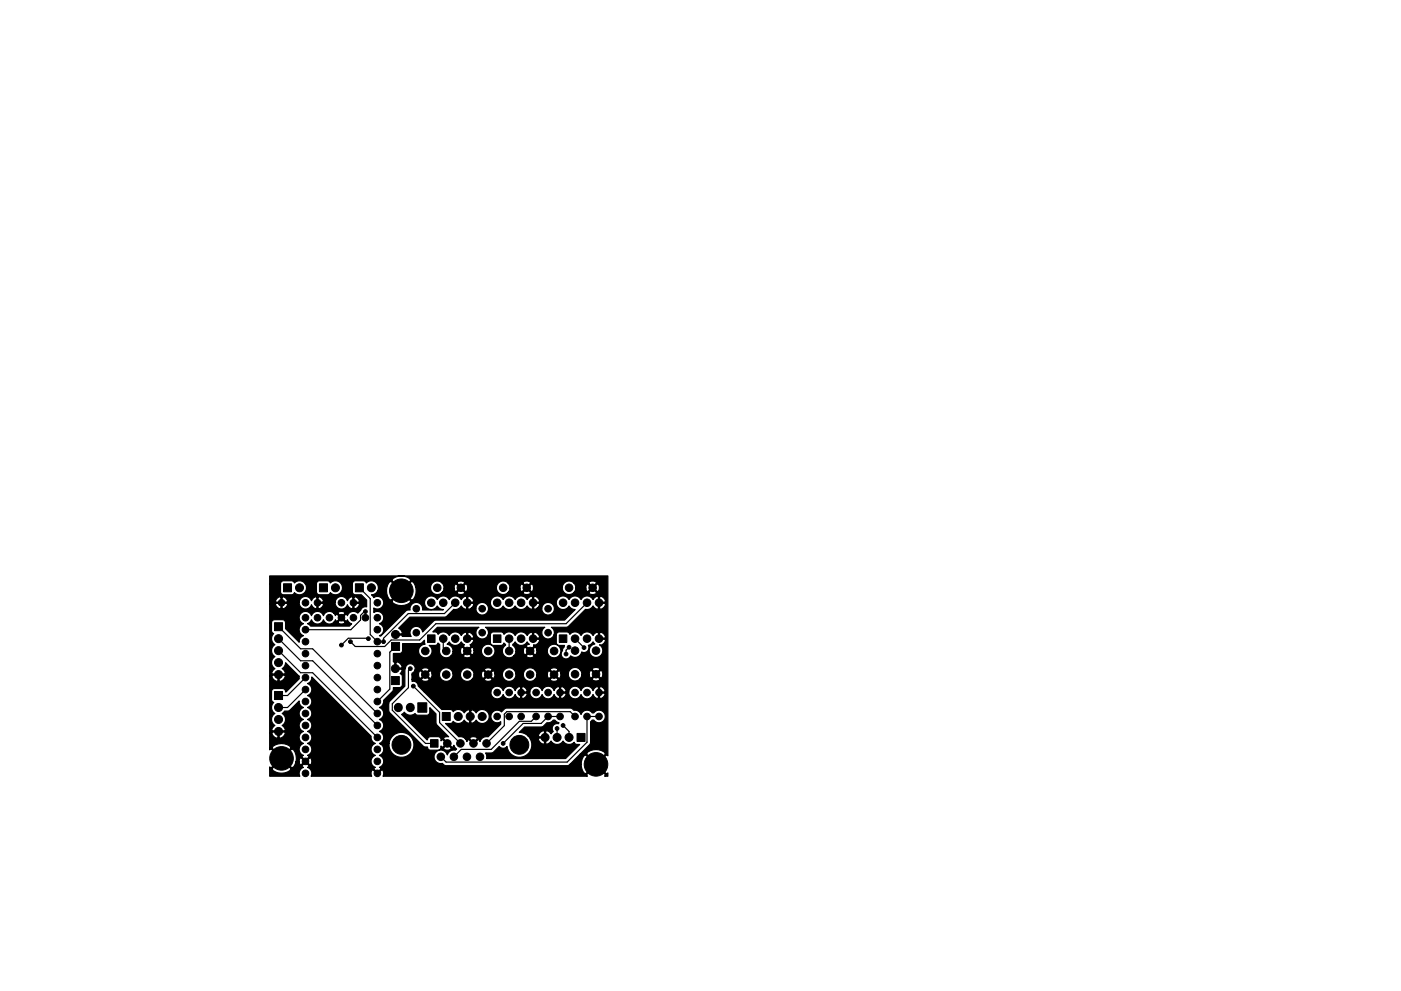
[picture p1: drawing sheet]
<svg xmlns="http://www.w3.org/2000/svg" width="297mm" height="210mm" viewBox="0 0 297 210" stroke-linecap="round" stroke-linejoin="round" font-family="sans-serif">
<g fill="#000" stroke="#000" stroke-width=".21">
<path d="M58.2 132.1h1.7v1.7h-1.7zM60.1 123.9h1.7v1.7h-1.7zM67.7 123.9h1.7v1.7h-1.7zM75.4 123.9h1.6v1.7h-1.6zM83 136.3h1.7v1.7h-1.7zM90.6 134.7h1.6v1.6h-1.6zM104.6 134.7h1.6v1.6h-1.6zM118.6 134.7h1.6v1.6h-1.6zM58.2 146.7h1.7v1.7h-1.7zM83 143.5h1.7v1.7h-1.7zM88.6 149.1h1.9v2h-1.9zM91.3 156.9h1.6v1.6h-1.6z"/>
<path d="M93.8 151.2h1.7v1.7h-1.7zM122.3 155.6h1.7v1.7h-1.7z"/>
<circle cx="59.1" cy="138" r=".85"/>
<circle cx="59.1" cy="135.5" r=".85"/>
<circle cx="59.7" cy="127.9" r=".7"/>
<circle cx="63.5" cy="124.7" r=".85"/>
<circle cx="64.8" cy="131.1" r=".7"/>
<circle cx="64.8" cy="136.1" r=".7"/>
<circle cx="64.8" cy="138.7" r=".7"/>
<circle cx="64.8" cy="133.6" r=".7"/>
<circle cx="64.8" cy="127.9" r=".7"/>
<circle cx="67.3" cy="131.1" r=".7"/>
<circle cx="67.3" cy="127.9" r=".7"/>
<circle cx="69.8" cy="131.1" r=".7"/>
<circle cx="71.1" cy="124.7" r=".85"/>
<circle cx="72.4" cy="136.9" r=".4"/>
<circle cx="72.4" cy="131.1" r=".7"/>
<circle cx="72.4" cy="127.9" r=".7"/>
<circle cx="74.3" cy="136.1" r=".4"/>
<circle cx="74.9" cy="131.1" r=".7"/>
<circle cx="74.9" cy="127.9" r=".7"/>
<circle cx="77.5" cy="131.1" r=".7"/>
<circle cx="77.5" cy="129.8" r=".4"/>
<circle cx="78.1" cy="135.5" r=".4"/>
<circle cx="78.7" cy="124.7" r=".85"/>
<circle cx="80" cy="136.1" r=".7"/>
<circle cx="80" cy="131.1" r=".7"/>
<circle cx="80" cy="138.7" r=".7"/>
<circle cx="80" cy="133.6" r=".7"/>
<circle cx="80" cy="127.9" r=".7"/>
<circle cx="81.3" cy="136.1" r=".4"/>
<circle cx="83.9" cy="134.6" r=".85"/>
<circle cx="85.1" cy="125.3" r="2.5"/>
<circle cx="88.3" cy="134.2" r=".7"/>
<circle cx="88.3" cy="129.2" r=".7"/>
<circle cx="90.2" cy="138.1" r=".8"/>
<circle cx="91.4" cy="127.9" r=".8"/>
<circle cx="92.7" cy="124.7" r=".8"/>
<circle cx="94" cy="135.5" r=".8"/>
<circle cx="94" cy="127.9" r=".8"/>
<circle cx="94.6" cy="138.1" r=".8"/>
<circle cx="96.5" cy="135.5" r=".8"/>
<circle cx="96.5" cy="127.9" r=".8"/>
<circle cx="97.7" cy="124.7" r=".8"/>
<circle cx="99.1" cy="135.5" r=".8"/>
<circle cx="99.1" cy="138.1" r=".8"/>
<circle cx="99.1" cy="127.9" r=".8"/>
<circle cx="102.2" cy="134.2" r=".7"/>
<circle cx="102.2" cy="129.2" r=".7"/>
<circle cx="103.5" cy="138.1" r=".8"/>
<circle cx="105.4" cy="127.9" r=".8"/>
<circle cx="106.7" cy="124.7" r=".8"/>
<circle cx="107.9" cy="135.5" r=".8"/>
<circle cx="107.9" cy="127.9" r=".8"/>
<circle cx="107.9" cy="138.1" r=".8"/>
<circle cx="110.5" cy="135.5" r=".8"/>
<circle cx="110.5" cy="127.9" r=".8"/>
<circle cx="111.7" cy="124.7" r=".8"/>
<circle cx="112.4" cy="138.1" r=".8"/>
<circle cx="113" cy="135.5" r=".8"/>
<circle cx="113" cy="127.9" r=".8"/>
<circle cx="116.2" cy="134.2" r=".7"/>
<circle cx="116.2" cy="129.2" r=".7"/>
<circle cx="117.5" cy="138.1" r=".8"/>
<circle cx="119.4" cy="127.9" r=".8"/>
<circle cx="120" cy="138.8" r=".4"/>
<circle cx="120.6" cy="137.3" r=".4"/>
<circle cx="120.6" cy="124.7" r=".8"/>
<circle cx="121.9" cy="135.5" r=".8"/>
<circle cx="121.9" cy="127.9" r=".8"/>
<circle cx="121.9" cy="138" r=".8"/>
<circle cx="123.8" cy="137.4" r=".4"/>
<circle cx="124.5" cy="135.5" r=".8"/>
<circle cx="124.5" cy="127.9" r=".8"/>
<circle cx="125.6" cy="124.7" r=".8"/>
<circle cx="126.4" cy="138" r=".8"/>
<circle cx="127" cy="135.5" r=".8"/>
<circle cx="127" cy="127.9" r=".8"/>
<circle cx="59.1" cy="143.1" r=".85"/>
<circle cx="59.1" cy="140.6" r=".85"/>
<circle cx="59.1" cy="155.2" r=".85"/>
<circle cx="59.1" cy="152.6" r=".85"/>
<circle cx="59.1" cy="150.1" r=".85"/>
<circle cx="64.8" cy="151.4" r=".7"/>
<circle cx="64.8" cy="159" r=".7"/>
<circle cx="64.8" cy="143.8" r=".7"/>
<circle cx="64.8" cy="146.3" r=".7"/>
<circle cx="64.8" cy="156.5" r=".7"/>
<circle cx="64.8" cy="141.2" r=".7"/>
<circle cx="64.8" cy="148.8" r=".7"/>
<circle cx="64.8" cy="153.9" r=".7"/>
<circle cx="80" cy="148.8" r=".7"/>
<circle cx="80" cy="153.9" r=".7"/>
<circle cx="80" cy="141.2" r=".7"/>
<circle cx="80" cy="156.5" r=".7"/>
<circle cx="80" cy="151.4" r=".7"/>
<circle cx="80" cy="159" r=".7"/>
<circle cx="80" cy="146.3" r=".7"/>
<circle cx="80" cy="143.8" r=".7"/>
<circle cx="83.8" cy="141.9" r=".85"/>
<circle cx="85.1" cy="158" r="2"/>
<circle cx="87" cy="141.9" r=".4"/>
<circle cx="87.6" cy="145.6" r=".4"/>
<circle cx="90.2" cy="143.1" r=".8"/>
<circle cx="94.6" cy="143.1" r=".8"/>
<circle cx="94.8" cy="157.7" r=".8"/>
<circle cx="97.2" cy="152" r=".85"/>
<circle cx="97.6" cy="157.7" r=".8"/>
<circle cx="99.1" cy="143.1" r=".8"/>
<circle cx="99.7" cy="152" r=".85"/>
<circle cx="100.4" cy="157.7" r=".8"/>
<circle cx="102.2" cy="152" r=".85"/>
<circle cx="103.2" cy="157.7" r=".8"/>
<circle cx="103.5" cy="143.1" r=".8"/>
<circle cx="105.4" cy="146.9" r=".7"/>
<circle cx="105.4" cy="152" r=".7"/>
<circle cx="106.7" cy="157.7" r=".4"/>
<circle cx="107.9" cy="143.1" r=".8"/>
<circle cx="107.9" cy="146.9" r=".7"/>
<circle cx="107.9" cy="152" r=".7"/>
<circle cx="110.1" cy="158" r="2"/>
<circle cx="110.5" cy="146.9" r=".7"/>
<circle cx="110.5" cy="152" r=".7"/>
<circle cx="112.4" cy="143.1" r=".8"/>
<circle cx="113.7" cy="146.9" r=".7"/>
<circle cx="113.7" cy="152" r=".7"/>
<circle cx="115.6" cy="156.5" r=".85"/>
<circle cx="116.2" cy="146.9" r=".7"/>
<circle cx="116.2" cy="152" r=".7"/>
<circle cx="117.5" cy="143.1" r=".8"/>
<circle cx="118.1" cy="154.6" r=".4"/>
<circle cx="118.1" cy="156.5" r=".85"/>
<circle cx="118.7" cy="146.9" r=".7"/>
<circle cx="118.7" cy="152" r=".7"/>
<circle cx="119.4" cy="153.9" r=".4"/>
<circle cx="120.6" cy="156.5" r=".85"/>
<circle cx="121.9" cy="143" r=".8"/>
<circle cx="121.9" cy="146.9" r=".7"/>
<circle cx="121.9" cy="152" r=".7"/>
<circle cx="124.5" cy="146.9" r=".7"/>
<circle cx="124.5" cy="152" r=".7"/>
<circle cx="126.4" cy="143" r=".8"/>
<circle cx="127" cy="146.9" r=".7"/>
<circle cx="127" cy="152" r=".7"/>
<circle cx="59.7" cy="160.9" r="2.5"/>
<circle cx="64.8" cy="161.5" r=".7"/>
<circle cx="64.8" cy="164.1" r=".7"/>
<circle cx="80" cy="164.1" r=".7"/>
<circle cx="80" cy="161.5" r=".7"/>
<circle cx="93.5" cy="160.6" r=".8"/>
<circle cx="96.2" cy="160.6" r=".8"/>
<circle cx="99" cy="160.6" r=".8"/>
<circle cx="101.8" cy="160.6" r=".8"/>
<circle cx="126.4" cy="162.2" r="2.5"/>
</g>
<path d="M84.5 150.1v.1M87 150.1v.1" fill="none" stroke="#000" stroke-width="1.9"/>
<g fill="none" stroke="#000" stroke-width=".25">
<path d="M59.1 135.5l4.6 4.7h2.6l13.7 13.7M59.1 138l4.6 4.7h2.6l13.7 13.8M59.1 133l4.6 4.7h2.6l13.7 13.7M76.2 124.7l2.3 2.3v7.6l1.5 1.5M77.5 129.8h-.2l-.9 .8v1l-2 2h-9.6M78.1 135.5l-4.3-.1-1.4 1.5M83.9 137.2l-1.3 1.2v7.8l-2.6 2.6M94 135.5v2l.6 .6M96.5 127.9l-2.3 2.3h-7.6l-5.3 5.2v.7M107.9 135.5v2.6M120.6 137.3l-.6 .7v.8M121.9 135.5l1.9 1.9"/>
<path d="M124.5 127.9l-4.5 4.4h-27.6l-3.4 3.5h-6.1l-1.3 1.4h-6.3l-1-1.1M64.8 146.3l-3.8 3.8h-1.9M64.8 143.8l-3.8 3.8h-1.9M87 141.9l-.4 .4v3.6l-3.4 3.4v1.4l7 7h1.9M87.6 145.6l5.6 5.5v2.2l4.4 4.4M113.7 152l-1.1 1h-2.5l-6 6h-6.3l-1.6 1.6M118.1 154.6v1.9M118.7 152h-2.5l-1.5 1.5h-3.8l-4.2 4.2M119.4 153.9l1.2 1.3v1.3M121.9 152l-1-1h-13.4l-.6 .5v2.5l-3.7 3.7M127 152h-2.5v5.5l-4.3 4.2h-25.6l-1.1-1.1"/>
</g>
<path d="M57.2 122.2h27.9l-1.2 .2-.6 .3-.2 .4 2 2.1 2-2.1-.3-.4-.5-.3-1.2-.2h43.8v38.2l-.3-.3-2.1 2.1 2.1 2 .3-.2v.7h-.7l.2-.3-2-2-2.1 2 .2 .3h-43.3l.1-1-.1-.3-.3-.1-.9 1-.9-1-.2 .1-.2 .8 .1 .5h-12.8l.1-.2a1.34 1.34 0 0 0-.9-1.7l.3-.1v-.2l-.7-.8-.8 .8 .1 .2 .2 .1a1.33 1.33 0 0 0-.7 1.9h-6.4v-1.6h.5l.2 .4a3.1 3.1 0 0 0 3.5 0l.3-.4-2-2-2 2h-.5v-.4l.3 .2 2-2h.4l2 2 .4-.2 .5-1.1h.6l.2 .6 .2 .1 .8-.8h.3l.8 .8a.87 .87 0 0 0 0-1.5l-.8 .7h-.3l-.8-.7-.2 .1-.2 .7h-.6v-.7a2.26 2.26 0 0 0-.9-2l-2 2h-.4l-2-2-.3 .2v-.4h.5l2 2 2-2a2.64 2.64 0 0 0-4 0h-.5v-3.2a.76 .76 0 0 1 .8 .7 .81 .81 0 0 0 .9 .3v-1.2h.3v1.2l.2 .1 .8-.4 .3-.7-.1-.2h-2.7l-.1 .2h-.4v-12h.4l.4 .6 .7 .5 .2-.2v-1.1h.3v1.1a1 1 0 0 0 1.2-1.1h-2.7l-.1 .2h-.4v-11.4h.4v1.8l.4 .5-.1 .2a1.48 1.48 0 0 0 .4 2.2 1.48 1.48 0 0 0 0 2.5 1.48 1.48 0 0 0 0 2.6l-.3 .2a.67 .67 0 0 0-.3 .9h2.7l.1-.2-.2-.4-.5-.5 .6-.6 .1-.7 3 2.8v.6l-2.9 2.8-.1-.1a.64 .64 0 0 0-.6-.6h-1.8l-.4 .3-.1 2 .1 .4 .3 .2-.1 .2a1.48 1.48 0 0 0 .4 2.2 1.48 1.48 0 0 0 0 2.5l-.3 .3a.67 .67 0 0 0-.3 .9h2.7l.1-.3-.2-.4-.5-.5 .2-.1a1.49 1.49 0 0 0-.2-2.4l.5-.5 1.1-.2 2-2 .2 .8 .7 .6-.2 .1a1.34 1.34 0 0 0-.7 1.3 1.34 1.34 0 0 0 .9 1.1 1.34 1.34 0 0 0-.9 1.3 1.34 1.34 0 0 0 .9 1.3 1.34 1.34 0 0 0-.9 1.3 1.34 1.34 0 0 0 .9 1.2 1.34 1.34 0 0 0-.9 1.3 1.34 1.34 0 0 0 .9 1.3l-.2 .1-.1 .2 .8 .8 .7-.8v-.2l-.3-.1a1.34 1.34 0 0 0 .9-1.3 1.34 1.34 0 0 0-.9-1.3 1.34 1.34 0 0 0 .9-1.2 1.34 1.34 0 0 0-.9-1.3 1.34 1.34 0 0 0 .9-1.3 1.34 1.34 0 0 0-.9-1.3 1.34 1.34 0 0 0 .9-1.2 1.34 1.34 0 0 0-.9-1.3 1.34 1.34 0 0 0 .9-1.3 1.34 1.34 0 0 0-.9-1.2 1.34 1.34 0 0 0 .9-1.3 1.34 1.34 0 0 0-.9-1.3l.8-.6 .1-.8 12.6 12.6a1.32 1.32 0 0 0 .9 1.5 1.34 1.34 0 0 0-.9 1.3 1.34 1.34 0 0 0 .9 1.3 1.34 1.34 0 0 0-.9 1.2 1.34 1.34 0 0 0 .9 1.3l-.3 .1v.3l.7 .7 .8-.7-.1-.3-.3-.1a1.34 1.34 0 0 0 1-1.3 1.34 1.34 0 0 0-1-1.2 1.34 1.34 0 0 0 1-1.2 1.34 1.34 0 0 0-.9-1.3h2v.5a2.65 2.65 0 0 0 4 2 2.65 2.65 0 0 0 0-4.5 2.65 2.65 0 0 0-4 2l-2.1-.1a1.34 1.34 0 0 0 1-1.2 1.34 1.34 0 0 0-1-1.3 1.34 1.34 0 0 0 1-1.3 1.34 1.34 0 0 0-1-1.3 1.34 1.34 0 0 0 1-1.2 1.34 1.34 0 0 0-1-1.3l.5-.2 .4-.6h1.1l.1 1.8 7.3 7.3 .8 .1 .2 .5 .5 .2h1.7l.5-.5h.5a.96 .96 0 0 0 1.7 0l-.9-.8-.8 .8h-.5v-.4l.4 .2 .8-.8-.8-.8-.4 .3v-.3a.64 .64 0 0 0-.6-.6h-1.7l-.4 .2-.3 .5-5.4-5.4 .6-.5 .2 .2a1.58 1.58 0 0 0 2.1 .1l.5 .3h2.2l.4-.5v-1.1l1.3 1.4 .2 2.2 2.5 2.6h-.3a.63 .63 0 0 0-.8 .4l1.8 1.8h.3l.1-.4 .6 .8-.2 .3a1.43 1.43 0 0 0-1.8 1 1.44 1.44 0 0 0-1.7-1 1.44 1.44 0 0 0-1 1.7 1.44 1.44 0 0 0 1.7 1.1l.4 .3 .4 .2h25.6l.6-.3h2.4a2.26 2.26 0 0 0 1 2l2-2-2-2.1a2.27 2.27 0 0 0-1 2.1h-2.4l2.2-2.2h1.3l2.1 2 2-2-.3-.4a3.1 3.1 0 0 0-3.5 0l-.3 .4h-1.3l2.2-2.2v-4.7l.4-.3 .4 .1a1.34 1.34 0 0 0 1.9 .1 1.34 1.34 0 0 0 0-2 1.34 1.34 0 0 0-2 .3l-.4-.1a1.34 1.34 0 0 0-2.3 .4 1.32 1.32 0 0 0-1.5-.9l-.4-.3-.4-.2h-13.4l-.5 .2-.7 .6a1.34 1.34 0 0 0-1.8 0 1.34 1.34 0 0 0-.1 1.8 1.34 1.34 0 0 0 1.8 .3v.5l-2.7 2.7a1.43 1.43 0 0 0-1.7 1l-.2-.3-.2-.1-1 1-1-1-.3 .1-.1 .3-.3-.6h.9l.8 .8 .8-.8-.1-.2-.8-.2-.7 .2v.2h-.9l-.7-.4h-.7l-2.8-2.8h1.1l.5-.5 .1 .2a1.48 1.48 0 0 0 2.2-.4l.3 .3a.67 .67 0 0 0 .9 .2v-2.6h.2v2.6l.3 .2 .4-.2 .5-.5 .1 .2a1.49 1.49 0 0 0 2.2 .1 1.49 1.49 0 0 0-.2-2.3 1.49 1.49 0 0 0-2.1 .4l-.3-.3a.93 .93 0 0 0-1.1-.2 .96 .96 0 0 0-1.2 .5 1.48 1.48 0 0 0-2.3-.2l-.5-.5h-1.9l-3.8-3.7h14.2v.3a1.34 1.34 0 0 0 1.2 1.2 1.34 1.34 0 0 0 1.4-.9 1.34 1.34 0 0 0 1.3 .9 1.34 1.34 0 0 0 1.2-1l.4 .6 .6 .3 .2-.1v-1h.2v1a.86 .86 0 0 0 1.1-1h-1.4l.1-1.3h.2v1h1.7v.3a1.34 1.34 0 0 0 1.2 1.2 1.34 1.34 0 0 0 1.4-.9 1.34 1.34 0 0 0 1.3 .9 1.34 1.34 0 0 0 1.3-1l.4 .6 .5 .3 .2-.1v-1h.3v1a.86 .86 0 0 0 1-1h-1.3v-1.3h.3v1h1.7v.3a1.34 1.34 0 0 0 1.2 1.2 1.34 1.34 0 0 0 1.4-.9 1.34 1.34 0 0 0 1.3 .9 1.34 1.34 0 0 0 1.2-1l.4 .6 .6 .3 .2-.1v-1h.2v1a.86 .86 0 0 0 1.1-1h-1.3v-1.3h.2v1h1.1l.1-.2a1.05 1.05 0 0 0-1.4-.8 .9 .9 0 0 0-1.2 .7 1.34 1.34 0 0 0-1.2-.9 1.34 1.34 0 0 0-1.3 .9 1.34 1.34 0 0 0-1.4-.9 1.34 1.34 0 0 0-1.2 1.2h-.7l.1-.2a1.05 1.05 0 0 0-1.4-.8 .9 .9 0 0 0-1.1 .7 1.34 1.34 0 0 0-1.3-.9 1.34 1.34 0 0 0-1.3 .9 1.34 1.34 0 0 0-1.4-.9 1.34 1.34 0 0 0-1.2 1.2h-.6l.1-.2a1.05 1.05 0 0 0-1.4-.8 .9 .9 0 0 0-1.2 .7 1.34 1.34 0 0 0-1.2-.9 1.34 1.34 0 0 0-1.3 .9 1.34 1.34 0 0 0-1.4-.9 1.34 1.34 0 0 0-1.2 1.2h-14.2l-1.2-1.3a1.03 1.03 0 0 0-1.3-.9v-.5h2a.96 .96 0 0 0 1.6 0l-.8-.8-.8 .8h-2v-.9h1.3l.2 .7h.3l.8-.8h.3l.9 .8a.79 .79 0 0 0 .4-.9h1.6v.3a1.44 1.44 0 0 0 1.6 1.3 1.44 1.44 0 0 0 1.3-1.6h1.5v.3a1.44 1.44 0 0 0 1 1.2 1.44 1.44 0 0 0 1.5-.4h2.6l.1 .3 .5 .1 .9-.1 .1-.3-.8-.8-.8 .8h-2.6l.4-.9h1.6a.63 .63 0 0 0 .4 .7l.8-.8h.4l.8 .8h.2l.2-.3v-.6h1.6v.3a1.44 1.44 0 0 0 1.6 1.3 1.44 1.44 0 0 0 1.3-1.6h1.6v.3a1.44 1.44 0 0 0 .9 1.2 1.44 1.44 0 0 0 1.5-.4h3.3v.3l.6 .1 .9-.1 .1-.3-.8-.8-.8 .8h-3.3l.4-.9h2.2a.63 .63 0 0 0 .5 .7l.8-.8h.4l.8 .8h.2l.1-.3 .1-.7h1.6v.3a1.44 1.44 0 0 0 .9 1.2 1.44 1.44 0 0 0 1.6-.4h2.6v.3l.6 .2 .9-.2 .1-.3-.8-.8-.8 .8h-2.6l.4-.9h1.5a.63 .63 0 0 0 .5 .8l.8-.9h.3l.9 .9 .2-.1 .2-.8-.2-.7-.2-.1-.9 .8h-.3l-.8-.8a.78 .78 0 0 0-.5 .9h-1.5l-.1-.5-.3-.5h2.6l.8 .8 .8-.8-.1-.3-.8-.2-.7 .2v.3h-2.6a1.44 1.44 0 0 0-1.6-.4 1.44 1.44 0 0 0-.9 1.2h-1.6l-.2-.5-.2-.1-.8 .8h-.4l-.8-.8a.78 .78 0 0 0-.5 .9h-2.2v-.5l-.4-.6h3.3l.8 .8 .8-.8-.1-.2-.8-.2-.7 .2v.2h-3.3a1.44 1.44 0 0 0-1.5-.3 1.44 1.44 0 0 0-.9 1.2h-1.6l-.1-.3a1.44 1.44 0 0 0-1.5-1 1.44 1.44 0 0 0-1.3 1.3h-1.6l-.2-.6-.2-.1-.8 .8h-.4l-.8-.8a.78 .78 0 0 0-.4 .9h-1.6l-.1-.5-.3-.6h2.6l.8 .8 .8-.8-.1-.2-.8-.2-.6 .2-.1 .2h-2.6a1.44 1.44 0 0 0-1.5-.3 1.44 1.44 0 0 0-1 1.2h-1.5l-.1-.3a1.44 1.44 0 0 0-1.5-1 1.44 1.44 0 0 0-1.3 1.3h-1.6l-.2-.6-.2-.1-.9 .8h-.3l-.8-.8a.78 .78 0 0 0-.5 .9h-1.3v-.4l.4-.3 .2-.4h1.4l.8 .8 .8-.8-.1-.2-.8-.2-.7 .2v.2h-1.4a1.07 1.07 0 0 0-1-1.3 1.07 1.07 0 0 0-1.1 1.2l-.1 3.6-3.2 3.2-.2 .5h-1.1v-.7l2-2 .1-.7h1.4l.4-.3 .1-2.2-.5-.5h.1a.67 .67 0 0 0 .2-.9h-1.4v-1.5h.2v1.2h1.2l.2-.2a1.22 1.22 0 0 0-1.6-1l-.3-.1v-1.7l1.4-.1 .4-.1 .2-.5v-1.5h3.7l.9-.7 .1 .9a1.44 1.44 0 0 0-1.3 1.9 1.44 1.44 0 0 0 2.2 .7 1.44 1.44 0 0 0 0-2.4h1.4l.3-.1 .2-.4 .3 .3v.8a1.51 1.51 0 0 0 .6 1.8 1.51 1.51 0 0 0 1.9-.2h2.5l.1 .3 .5 .1 1-.1 .1-.3-.8-.8-.9 .8h-2.5l.4-.9h1.5a.63 .63 0 0 0 .5 .7l.8-.8h.3l.9 .8h.2l.1-.3 .1-.6h1.6v.3a1.44 1.44 0 0 0 2.2 1 1.44 1.44 0 0 0 0-2.4 1.44 1.44 0 0 0-2.2 1.1h-1.6l-.2-.6-.2-.1-.9 .8h-.3l-.8-.8a.78 .78 0 0 0-.5 .9h-1.5l-.4-1-.9-.5 .4-.5a1.44 1.44 0 0 0 2.6 0l.7 .6-.3 .3 .9 .8 .8-.8-.3-.3 .6-.4 .3-.5-.2-.3h-1.4v-1.4h.3v1.2h1.1a1.03 1.03 0 0 0-1.4-1.2 .94 .94 0 0 0-1.1 .6 1.44 1.44 0 0 0-2.6 0 1.44 1.44 0 0 0-2.3-.2l-.4-.5h-.7l.9-1h8.8l-.1 .1a1.34 1.34 0 0 0 .1 2.1 1.34 1.34 0 0 0 2-.6h.5v1.6a.64 .64 0 0 0 .6 .6h1.7l.4-.1 .1-.4 .4 .3v.2a1.44 1.44 0 0 0-.4 2.1 1.44 1.44 0 0 0 2.2 .1h2.6l.1 .3 .5 .1 .9-.1 .1-.3-.8-.8-.8 .8h-2.6l.4-.9h1.6a.63 .63 0 0 0 .4 .7l.8-.8h.4l.8 .8h.2l.2-.3v-.6h2.2v.3a1.44 1.44 0 0 0 2.2 1 1.44 1.44 0 0 0 0-2.4 1.44 1.44 0 0 0-2.2 1.1h-2.2l-.2-.6-.2-.1-.8 .8h-.4l-.8-.8a.78 .78 0 0 0-.4 .9h-1.6l-.2-.8-.5-.5v-.2l.5-.5 .2 .2a1.44 1.44 0 0 0 2.4-.2l.4 .5-.5 .2-.1 .2 .8 .8 .8-.8v-.3a.95 .95 0 0 0 1.1-1.2l-1.4 .1v-1.5h.3v1.2h1.1l.1-.2a1.15 1.15 0 0 0-1.5-1 .94 .94 0 0 0-1.1 .6 1.44 1.44 0 0 0-2.6 0 1.44 1.44 0 0 0-2.4-.2l-.1-.3-.4-.2h-1.7l-.4 .2-.2 .4h-.5a1.32 1.32 0 0 0-.6-1.6h12.6l-.1 .1a1.34 1.34 0 0 0 0 2.1 1.34 1.34 0 0 0 2.1-.6h.4v1.6a.64 .64 0 0 0 .7 .6h1.1l-.4 1a1.08 1.08 0 0 0 .1 1.7 1.08 1.08 0 0 0 1.6-.5 1.43 1.43 0 0 0 2.3-.8 1.04 1.04 0 0 0 1.3-.2 1.04 1.04 0 0 0 .1-1.2l.7-.3 .3-.4 .4 .4-.2 .1a1.45 1.45 0 0 0-.7 2.1 1.45 1.45 0 0 0 2.3 .2 1.45 1.45 0 0 0-.4-2.2 .95 .95 0 0 0 1.2-1.2l-1.4 .1v-1.5h.2v1.2h1.2l.1-.2a1.15 1.15 0 0 0-1.5-1 .94 .94 0 0 0-1.2 .6 1.44 1.44 0 0 0-2.5 0 1.44 1.44 0 0 0-2.4-.2l-.2-.3-.3-.2h-1.7l-.5 .2-.2 .4h-.4a1.32 1.32 0 0 0-.6-1.6l3.4-.1 3.8-3.7 1-.1 .6-.6 .3 .3 .7 .4 .2-.1v-1.2h.2v1.2a.95 .95 0 0 0 1.2-1.2h-1.4v-1.4h.2v1.2h1.2l.1-.3a1.15 1.15 0 0 0-1.5-.9 .94 .94 0 0 0-1.2 .6 1.44 1.44 0 0 0-2.5 0 1.44 1.44 0 0 0-2.6 0 1.44 1.44 0 0 0-2.1-.4 1.44 1.44 0 0 0 0 2.2 1.44 1.44 0 0 0 2.1-.4l.6 .6 .8 .1-2.3 2.3h-27.3l-.5 .2-2.3 2.3a1.34 1.34 0 0 0-1.8-1.1 1.34 1.34 0 0 0-.6 2h-1.9l-.1-.3h-1.5v-.2h1.5a1 1 0 0 0-.7-1.2l2.4-2.4h7.5l.4-.2 1.4-1.4a1.43 1.43 0 0 0 1.6-.7l.3 .3a.62 .62 0 0 0 .8 .3v-1.2h.3v1.2l.2 .1 .5-.3h1a1.34 1.34 0 0 0 1.8 1.4 1.34 1.34 0 0 0 .5-2.2 1.34 1.34 0 0 0-2.2 .6l-.1 .2h-1l.5-.5 .1-.3-.2-.2h-1.4v-1.4h.3v1.2l4.8-.1a1.44 1.44 0 0 0 1 1.6 1.44 1.44 0 0 0 1.7-.7 1.44 1.44 0 0 0 2.5 0 1.44 1.44 0 0 0 2.6 0l.3 .3a.62 .62 0 0 0 .8 .3v-1.2h.3v1.2l.2 .1 .5-.3h1a1.34 1.34 0 0 0 1.8 1.4 1.34 1.34 0 0 0 .4-2.2 1.34 1.34 0 0 0-2.2 .6v.2h-1l.4-.5 .1-.3-.1-.2h-1.4v-1.4h.3v1.2h1.1a1.03 1.03 0 0 0-1.4-1.2 .94 .94 0 0 0-1.1 .6 1.44 1.44 0 0 0-2.6 0 1.44 1.44 0 0 0-2.5 0 1.44 1.44 0 0 0-1.6-.7 1.44 1.44 0 0 0-1.1 1.2h-3.7l.2-.2a1.15 1.15 0 0 0-1.6-.9 .94 .94 0 0 0-1.1 .6 1.44 1.44 0 0 0-2.6 0 1.44 1.44 0 0 0-2.5 0 1.44 1.44 0 0 0-2.2-.4 1.44 1.44 0 0 0 0 2.2 1.44 1.44 0 0 0 2.2-.4l.6 .6 .7 .1-4.4 .1a1.34 1.34 0 0 0-1.3-1.6 1.34 1.34 0 0 0-1.3 1.6h-.6l-.4 .2-5.3 5.4-.3-.1a1.34 1.34 0 0 0 1-1.3 1.34 1.34 0 0 0-1-1.3 1.34 1.34 0 0 0 .8-1.8 1.34 1.34 0 0 0-1.9-.5v-1l.1 .1a1.34 1.34 0 0 0 1.4-.2 1.34 1.34 0 0 0 .5-1.4h1.8l.2 .5a3.1 3.1 0 0 0 3.5 0l.3-.5-2-2-2 2h-1.8a1.33 1.33 0 0 0-2.1-.7l-.4-.6 .6-.2 .7-.7h1.8l.3 1.3 .3 .5 .4 .3 2-2.1h.4l2 2.1a2.6 2.6 0 0 0 .8-2.8h3.2v.2a1.44 1.44 0 0 0 .9 1.3 1.44 1.44 0 0 0 1.5-.4h3.2l.1 .2 .5 .2 1-.2v-.2l-.8-.8-.8 .8h-3.2l.4-.9h2.2a.63 .63 0 0 0 .4 .7l.8-.8h.4l.8 .8 .2-.1 .2-.8h6.1v.2a1.44 1.44 0 0 0 1 1.3 1.44 1.44 0 0 0 1.5-.4h3.2v.2l.6 .2 .9-.2 .1-.2-.8-.8-.8 .8h-3.2l.4-.9h2.1a.63 .63 0 0 0 .5 .7l.8-.8h.4l.8 .8 .2-.1 .2-.8h6.1v.2a1.44 1.44 0 0 0 1 1.3 1.44 1.44 0 0 0 1.5-.4h3.1l.1 .2 .5 .2 1-.2 .1-.2-.9-.8-.8 .8h-3.1l.4-.9h2.1a.63 .63 0 0 0 .5 .7l.8-.8h.3l.8 .8 .3-.1 .2-.8-.2-.6-.3-.1-.8 .8h-.3l-.8-.8a.78 .78 0 0 0-.5 .9h-2.1l-.1-.5-.3-.6h3.1l.8 .8 .9-.8-.1-.2-.8-.2-.7 .2-.1 .2h-3.1a1.44 1.44 0 0 0-1.5-.4 1.44 1.44 0 0 0-1 1.3h-6.1l-.2-.6-.2-.1-.8 .8h-.4l-.8-.8a.78 .78 0 0 0-.5 .9h-2.1v-.5l-.4-.6h3.2l.8 .8 .8-.8-.1-.2-.8-.2-.7 .2v.2h-3.2a1.44 1.44 0 0 0-1.5-.4 1.44 1.44 0 0 0-1 1.3h-6.1l-.2-.6-.2-.1-.8 .8h-.4l-.8-.8a.78 .78 0 0 0-.4 .9h-2.2v-.5l-.4-.6h3.2l.8 .8 .8-.8v-.2l-.9-.2-.6 .2-.1 .2h-3.2a1.44 1.44 0 0 0-1.5-.4 1.44 1.44 0 0 0-.9 1.3h-3.2l-.4-1-.4-.3-2 2h-.4l-2-2-.4 .3-.3 .5-.3 1.2h-1.8a1.49 1.49 0 0 0-.5-1.8 1.49 1.49 0 0 0-1.9 .2l-.5-.5h-1.8a.64 .64 0 0 0-.7 .7l.1 2 .4 .3h1.4l1.1 1.1v1.5a1.03 1.03 0 0 0-1.2 .7l-.6 .6a1.33 1.33 0 0 0-2.2 .5l-.2-.2-.2-.1-.7 .8 .7 .7 .2-.1 .2-.2 .4 .6 .5 .2-.5 .5h-8.2l-.7-.5 .4-.2 .4-.6 .1 .2a1.34 1.34 0 0 0 1.3 .7 1.34 1.34 0 0 0 1.2-.9 1.33 1.33 0 0 0 2.2 .5h.8l.1 .2 .8 .2 .6-.2v-.2l-.7-.8-.8 .8h-.8l.3-.5 .1 .2 .3 .1 .7-.7-.7-.8-.3 .1-.1 .2-.3-.5h.8l.8 .8 .7-.8v-.2l-.8-.2-.6 .2-.1 .2h-.8a1.33 1.33 0 0 0-2.2 .5 1.34 1.34 0 0 0-1.3-.9 1.34 1.34 0 0 0-1.3 .9 1.34 1.34 0 0 0-2.2-.5 1.34 1.34 0 0 0 .5 2.2 1.34 1.34 0 0 0-.9 1.3 1.34 1.34 0 0 0 .9 1.3l-.7 .6-.2 .8-2.9-2.9v-1.4l-.1-.3-.5-.2h-1.7a.64 .64 0 0 0-.6 .6h-.4v-3.9h1.2l.3 .6a.69 .69 0 0 0 .9 .3v-1.1h.2v1.1l.2 .1 .8-.6 .2-.4-.1-.2h-2.4l-.1 .2h-1.2v-.6l2.4 .2v-1.1h.2v1.1h3.6a1.34 1.34 0 0 0 1.1 1.4 1.34 1.34 0 0 0 1.5-.9l.3 .5 .7 .4 .2-.1v-1.1h.2v1.1a.86 .86 0 0 0 1.1-1.1h-1.3v-1.3h.2v1.1h3.7v.2a1.34 1.34 0 0 0 1.1 1.2 1.34 1.34 0 0 0 1.5-.9l.2 .5 .7 .4 .2-.1v-1.1h.3v1.1a.86 .86 0 0 0 1-1.1h-1.3v-1.3h.3v1.1h1l.1-.2a1.08 1.08 0 0 0-1.4-.9 .95 .95 0 0 0-1.1 .8 1.34 1.34 0 0 0-1.5-1 1.34 1.34 0 0 0-1.1 1.3h-2.6l.1-.2a1.08 1.08 0 0 0-1.4-.9 .95 .95 0 0 0-1.2 .8 1.34 1.34 0 0 0-1.4-1 1.34 1.34 0 0 0-1.2 1.3h-2.5l.1-.2a1.08 1.08 0 0 0-1.4-.9 .97 .97 0 0 0-1.2 .9h-1.2v-3.7h2.3v1.7a.64 .64 0 0 0 .6 .6h1.8l.5-.5a1.48 1.48 0 0 0 2 .2 1.48 1.48 0 0 0 .3-2h2.4v1.7a.64 .64 0 0 0 .6 .6h1.9l.4-.5a1.49 1.49 0 0 0 2.2 .1 1.49 1.49 0 0 0 0-2.2 1.49 1.49 0 0 0-2.2 .1l-.4-.5h-1.9a.64 .64 0 0 0-.6 .7l-2.4-.1a1.48 1.48 0 0 0-2.3-.1l-.5-.5h-1.8a.64 .64 0 0 0-.6 .7h-2.3zM84.3 150h.3v.3l-.3-.1zM103 159.8l1.4-.1 1.5-1.3a1.03 1.03 0 0 0 1.6 0 2.64 2.64 0 0 0 3.4 2.2 2.64 2.64 0 0 0 1.6-3.8h1.6l.5 .8a.67 .67 0 0 0 .8 .2v-1.2h-1.2l-.1 .2h-1.6l-.6-.7h2.2l.1 .2h1.2v-1.2a1.08 1.08 0 0 0-1.3 1h-2.2l-.1-.1a2.53 2.53 0 0 0-1.7-.6l1.1-1.2h3.7l1.1-.9 .8-.1 .5-.4h.3l.5 .4 .4 .1-.1 .3a1.04 1.04 0 0 0-1.2 .4 1.04 1.04 0 0 0 .1 1.2l-.5 .5-.2-.3a.67 .67 0 0 0-.9-.3v2.7a.96 .96 0 0 0 1.1-.6 1.48 1.48 0 0 0 2.6 0 1.48 1.48 0 0 0 2.3 .3l.4 .4h.8l-3 3h-16.7v-.5z" fill="#000" stroke="#000" stroke-width=".25"/>
</svg>
